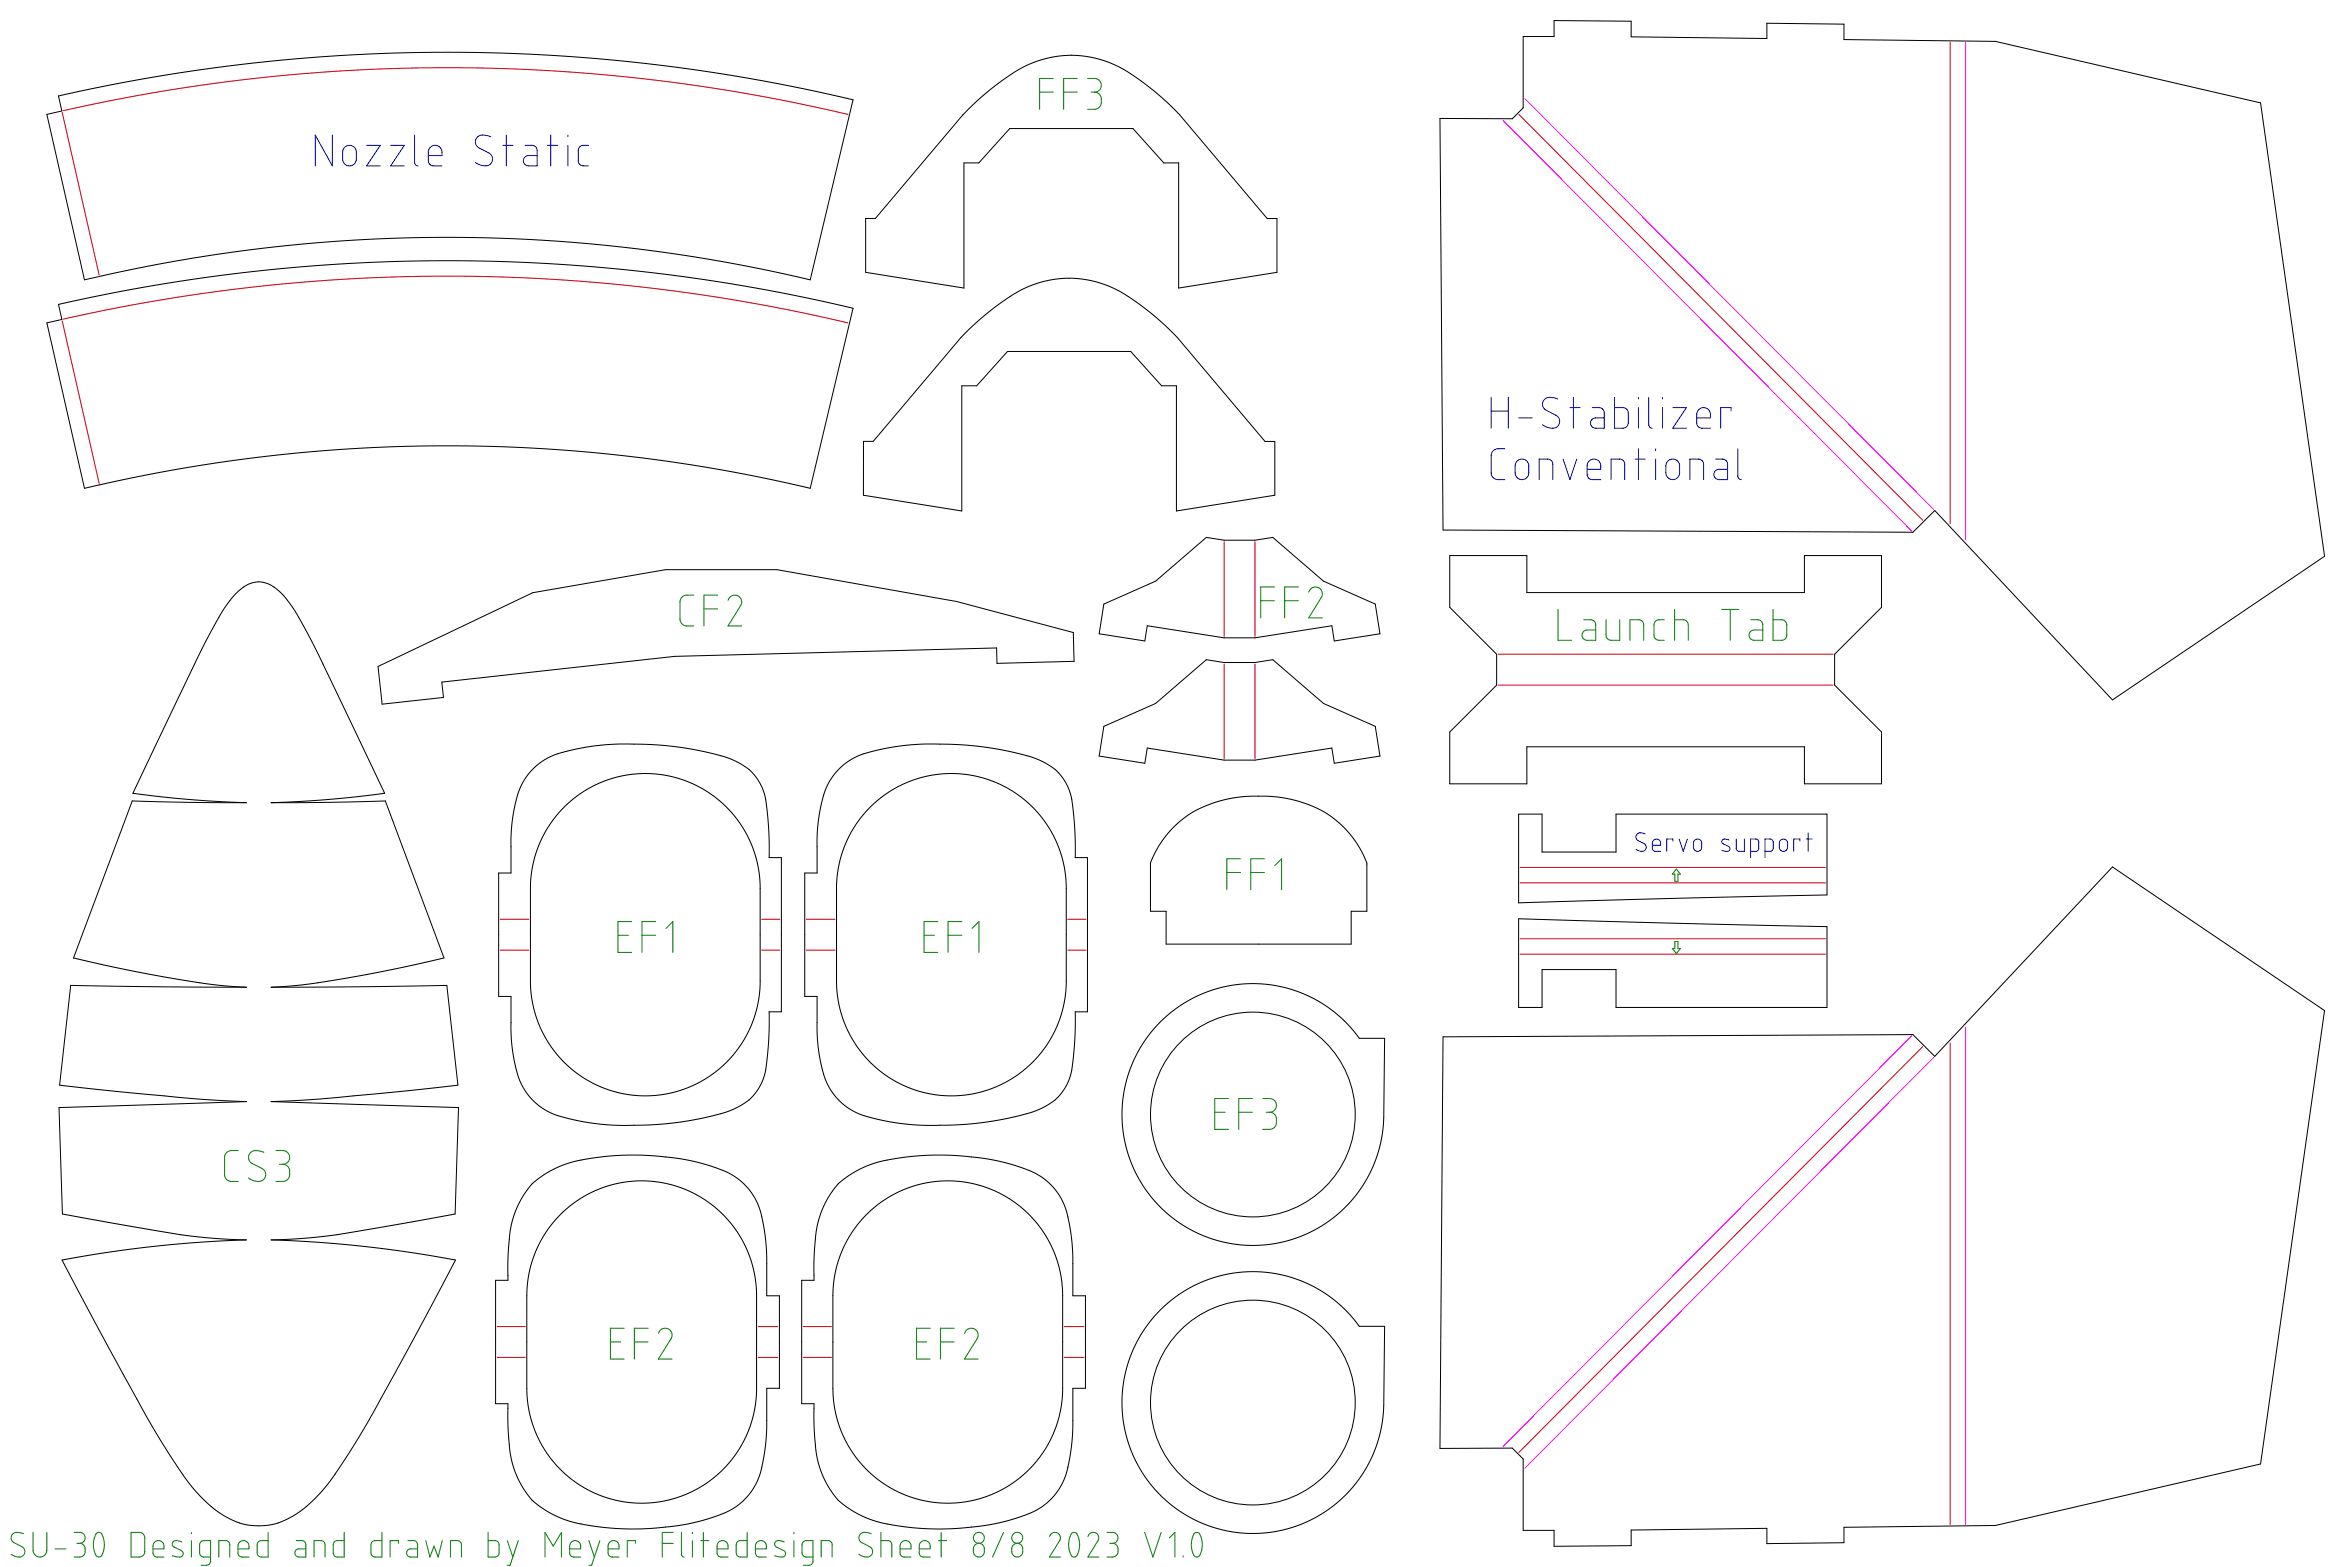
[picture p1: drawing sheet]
<svg xmlns="http://www.w3.org/2000/svg" width="762mm" height="508mm" viewBox="0 0 762 508" stroke-linecap="round" stroke-linejoin="round" font-family="sans-serif">
<g fill="none" stroke="#000" stroke-width=".32">
<path d="M19 31.1l13.7-2.9 15.9-3 16.2-2.6 17.4-2.2 16.9-1.6 15.8-1.1 15.5-.6 15.4-.2 16.3 .3 16.3 .7 17.4 1.3 16.6 1.7 17 2.3 14.3 2.3 16.4 3.2 16.5 3.6-13.9 58.4-14-3.1-14-2.7-13.6-2.3-14.5-1.9-13.9-1.5-14.3-1.2-15.1-.7-15.4-.4-14.5 .2-15.1 .5-16.5 1.2-15 1.5-15.7 2-14.1 2.3-15.4 3-14.2 3.1-12.2-53.6 4.9-1.1zM313.4 36l6.6-6 7.6-5.7 5-3 5.8-2.1 6.3-1.2 2.8-.1 3.4 .2 3.3 .5 3.3 .9 5.8 2.4 3.4 2 4.9 3.5 7.9 6.8 3 3 28.4 33.6h3.2v17.5l-31.9 5.1v-40.6h-4.8l-10-11.1h-40l-10 11.1h-4.8v40.6l-31.9-5.1v-17.5h3.1zM19 98.7l16-3.4 16.5-3 14.9-2.3 16.7-2.1 17.2-1.6 15.6-1 15.9-.6 16.5-.2 14.8 .3 16.1 .7 17.4 1.3 16.1 1.7 16.7 2.3 14.5 2.4 16.3 3.1 16.4 3.6-13.9 58.4-14-3.1-14-2.7-13.7-2.3-13.8-1.9-13.7-1.5-15-1.2-14.4-.7-14.9-.4-15.2 .1-15.4 .6-14.9 1-14.9 1.4-15.2 2-15.7 2.4-16.3 3.2-14.2 3.1-12.2-53.6 4.9-1.1zM312.9 108.1l6.1-5.7 7.6-5.7 5.3-3.1 5.5-2.1 6.2-1.2 6.4 .1 3.6 .5 3.2 .9 5.9 2.4 4.2 2.6 4.4 3.2 7.8 6.7 2.6 2.7 28.5 33.7h3.2v17.4l-31.9 5.2v-40.6h-4.8l-10.1-11.2h-39.9l-10 11.2h-4.8v40.6l-31.9-5.2v-17.4h3.1zM467.9 171.8l-1-133.4 23.5 .1 3.5-3.5v-23.2h10v-5.1l25 .2v5l44 .6v-5l25 .3v5l49.1 .6 86 20 20.7 146.9-68.7 46.6-57.6-61.4-7.1 7.1-152.3-.8M76.7 192.2l2.3-1.9 1.9-1 2.4-.6 2.1 .1 2.2 .8 2.4 1.6 2.1 2 2.3 3 3.4 5.6 5.2 9.8 21.7 45.5-18.2 2.1-18.6 1 18.9-.1 18.1-.4 19.1 50.9-16.8 3.7-15.4 2.9-13.4 2-10.5 .8 28.3-.1 28.7-.5 3.6 32.4-41.1 4.2-19.5 1.1 60.8 2-1.1 34.5-39.2 6.8-10.1 1.1-10.4 .5 14.8 .7 15.6 1.4 14 1.8 15.4 2.6-12.4 23.5-15.6 28.2-5.7 9.5-6.8 10.3-5.4 6.2-3.2 2.9-2.6 1.8-3 1.6-2.8 1.2-2.9 .7-2.7 .2-3.3-.1-3.1-.6-2.9-1.1-2.8-1.5-3.2-2.2-2.7-2.4-3.6-3.7-2.4-3.1-7-10.4-6.4-10.8-14.1-25.7-13-24.5 15.4-2.6 14.4-1.8 15.5-1.4 14.5-.7-10.7-.6-10.5-1.1-38.5-6.7-1.1-34.5 60.8-2-19-1.1-24.7-2.3-16.9-1.9 3.6-32.4 28.7 .5 28.3 .1-11.3-.8-12.8-2-16.5-3.2-15.5-3.4 19.1-50.9 18.1 .4 18.9 .1-17.8-1-19-2 23.3-48.6 5.8-10.6 2.9-4zM357.9 195.8l16.8-7.4 16.5-14.2 5.7 .9h10l5.8-.9 16.5 14.2 16.7 7.4 1.6 9.7-14.9 2.3-.7-4.9-25 3.9h-10l-24.9-3.9-.8 4.9-14.8-2.3zM470.1 180.1h25v12h90v-12h25v16.8l-15.2 15.2v10l15.2 15.2v16.8h-25v-12h-90v12h-25v-16.8l15.2-15.2v-10l-15.2-15.2zM122.6 216.1l50.1-23.9 43.1-7.5h36.1l58.3 10.3 37.8 10.1 .3 9.3-25 .7-.1-5-104.5 2.7-75.4 8.3 .5 5-19.9 2.2zM357.9 235.5l16.8-7.5 16.5-14.1 5.7 .9h10l5.8-.9 16.5 14.1 16.7 7.5 1.6 9.6-14.9 2.3-.7-4.9-25 3.9h-10l-24.9-3.9-.8 4.9-14.8-2.3zM182.8 261.8l3.5-3.2 3.6-2.5 3.7-1.9 4-1.6 3.9-1 4.9-.7 4.3-.1 4.6 .4 4.1 1 4.5 1.6 4.2 2.1 3.9 2.6 3.6 3.1 2.5 2.9 2.8 3.9 2.1 3.8 1.4 3.4 1 3.4 .7 3.4 .4 3.9v32.8l-.3 3.6-.6 3.5-1.1 3.8-1.7 4.2-2.1 3.8-2.5 3.5-3.1 3.3-3 2.7-3.2 2.2-3.9 2.1-3 1.2-3.8 1.2-3.4 .7-3.9 .3h-3.7l-3.7-.4-3.3-.6-3.7-1.2-3.4-1.4-3.2-1.8-3.1-2.1-2.7-2.2-2.7-2.8-2.2-2.7-3.6-5.9-1.3-3.2-1.1-3.5-.7-3.3-.4-3.6 .1-36.2 1.2-6.4 2.1-5.8 3.2-5.4zM249.4 278h4v50h-4"/>
<path d="M249.4 278l-.2-10.2-1-9.3-.9-2.8-1.4-2.7-1.9-2.5-1.7-1.5-3.3-2-3.5-1.5-5.7-1.5-5.5-1.1-6.3-1-6.1-.5-7.6-.2-6.4 .1-9.1 1.1-8.1 2-2.4 1-2.6 1.4-2.1 1.7-1.9 2-1.6 2.3-1.6 3-.9 2.9-1 4-.9 8v12.3h-4v40h4v11l.3 5.2 1.1 6.3 1.6 5.3 1.8 3.2 2.1 2.6 2.6 2.2 2.9 1.8 2.5 1 2.9 .8 7.7 1.6 7.6 .8h8.8l8.1-.5 8.7-1.1 9.8-2.3 4-1.4 3.3-1.9 2.4-2 2-2.5 1.6-3.2 .7-2.8 .8-6.2 .4-6.5v-6.4M282 261.8l3.7-3.3 3.5-2.4 3.7-1.9 3.9-1.6 4-1 4.8-.7 4.8-.1 4.5 .5 4.3 1 4.2 1.6 3.8 1.9 4 2.7 3.6 3.1 2.8 3.2 2.6 3.7 2.1 4 2.3 6.4 .8 3.8 .3 3.7v32.7l-.2 3.5-.7 3.6-1 3.8-1.7 4.2-2.1 3.7-2.6 3.6-3.1 3.3-3 2.7-3.2 2.2-3.8 2.1-3 1.2-3.8 1.2-3.5 .7-3.9 .3h-3.6l-3.7-.4-4-.8-3.4-1.1-3-1.3-3.3-1.8-3.1-2.1-2.7-2.2-2.1-2.1-2.6-3.2-1.7-2.5-2.1-3.7-1.3-3.1-1.1-3.5-.7-3.5-.4-3.4 .1-36 1.1-6.1 2.4-6.5 3.2-5.4zM348.6 278h4v50h-4M348.7 278l-.3-10.8-1.1-9.2-.8-2.3-1.4-2.7-1.9-2.5-1.9-1.6-3.1-1.9-3.4-1.5-5.7-1.5-5.6-1.2-6.2-.9-6.2-.5-7.5-.2-6.5 .1-8.3 1-8.9 2.1-4.5 2.2-2.4 1.7-1.7 1.8-2 2.7-1.5 2.8-1 3-.9 4-.9 7.6-.1 12.8h-4v40h4v11l.3 4.8 1.1 6.3 1.6 5.5 1.7 3.1 2.2 2.8 2.8 2.4 2.7 1.6 2.5 1.1 2.9 .8 7.8 1.6 7.6 .8h8.8l8-.5 8.8-1.1 9.2-2.1 4.5-1.6 3.6-2.1 2.1-1.7 2-2.6 1.7-3.6 .7-2.6 .8-6.2 .3-6.4 .1-6.3M380.5 268.2l4.8-4 5-2.7 6.2-2.1 6.9-1.2 8.2-.1 6.3 .9 6.6 1.9 3.4 1.5 2.5 1.5 4.2 3.2 3.4 3.6 3 4.4 2.2 4.7v15.6h-5.1v10.7h-60v-10.7h-5.1v-15.6l1.5-3.3 1.7-3 1.8-2.5zM492.4 263.9h7.6v12.3h24v-12.3h68.4v26.2l-48.7 1.1-51.3 1.5zM492.4 297.9l53.3 1.5 46.7 1v26.2h-68.4v-12.3h-24v12.3h-7.6zM376.2 331.4l3.3-3.1 4-2.8 3.6-2.1 4.4-1.9 4-1.2 4.5-1 4.6-.4 4.5 .1 4.8 .6 4.9 1.2 3.9 1.4 4.4 2.2 3.6 2.2 3.8 3 3.2 3.2 3.1 3.8h8.2l-.3 26.3-.3 3.8-.7 4-1.7 5.6-2.4 5.3-3.2 4.9-3.6 4.3-3.1 2.9-3.7 2.8-2.9 1.8-4.1 2-3.5 1.3-4.1 1.2-4 .7-4.2 .3-4.4-.2-4.3-.5-3.9-1-3.8-1.2-3.9-1.8-3.3-1.9-3.5-2.4-3.4-3-2.8-3-2.8-3.7-2-3.3-1.9-3.7-1.4-3.8-1.1-4.2-.6-4-.3-3.7 .1-4.2 .6-4.6 1-4.1 1.3-3.8 1.5-3.3 2.3-4.2 2.4-3.3zM467.9 336.1l-1 133.5 23.5-.1 3.5 3.5v23.1h10v5.2l25-.2v-5.1l44-.5v4.9l25-.3v-5l49.1-.6 86-19.9 20.7-147-68.7-46.5-57.6 61.4-7.1-7.1-152.3 .7M172.6 383.7l2.9-2.3 3.3-2 3.4-1.6 4-1.2 5.2-1.1 6.2-.7 5.8-.3 6.6 .1 7.8 .7 5.2 .8 5 1.2 5.4 1.7 3.1 1.4 3.1 2 2.4 2.2 2.3 3 1.2 2.2 1 2.6 1.5 7.6 .6 6.7v13.4h4.1v30h-4.1l-.2 16.6-.9 6.5-1.4 5.8-1.8 3.6-1.8 2.4-2.2 2.2-2.9 2-2.7 1.4-5.2 1.8-4.8 1.3-4.6 .9-6.7 .7-5.7 .4-6-.1-5.6-.4-9.4-1.5-3.8-1.1-3.1-1.4-3.4-1.9-3.4-2.6-1.4-1.5-2.1-2.9-2.5-5.1-1.5-5.4-.7-7.8-.1-8.9h-4v-40h4l.2-10.9 .5-4.7 .7-3.7 1.1-3.2 1.6-3.4 1.8-3zM181.2 394.2l3.1-2.8 3.6-2.7 3.5-2 4.5-1.8 4.4-1.3 4.5-.7 4.3-.1 4.7 .4 4.4 1 4 1.4 3.7 1.7 4.1 2.7 3.6 2.9 3.1 3.3 2.6 3.5 2.2 4 2.5 6.4 .9 4.2 .4 3.8v32.9l-.2 3.5-.6 3.5-1.2 4.3-1.7 4-2 3.6-2.6 3.6-3.2 3.5-2.5 2.2-3.3 2.3-3.8 2.1-3.4 1.5-3.6 1.1-3.4 .7-3.8 .4h-3.8l-4-.4-6.9-1.8-6.1-2.9-3-2-3.1-2.4-2.7-2.8-2.4-2.9-2.1-3.3-1.5-2.8-2.3-6.2-.8-3.5-.4-3.7-.1-32.8 .2-3.5 1.1-6 2.2-6.1 3.2-5.5zM271.8 383.7l3.3-2.5 3.5-2.1 3.6-1.6 3.9-1.1 5.8-1.1 6-.6 4.7-.2 7 .1 7.4 .7 5.2 .8 6.2 1.5 5.3 1.9 3.5 1.7 2.1 1.6 2.5 2.4 1.8 2.6 1.2 2 1 2.7 1.5 7.7 .6 7.2v12.7h4.1v30h-4.1v12.6l-.3 4.4-1.1 7.3-1.3 4.9-1.7 3.4-1.7 2.2-2.2 2.3-2.9 2-2.7 1.4-5.2 1.8-4.8 1.3-4.9 .9-12.2 1.1-6-.1-5.5-.4-9.4-1.5-3.6-1-3.4-1.5-3.3-1.9-3.5-2.6-3.3-4.3-2.6-5.2-1.5-5.4-.8-8.2-.1-8.5h-4v-40h4l.2-10.6 .5-5.1 .7-3.6 1.2-3.5 1.5-3.1 2-3.2z"/>
<path d="M280.3 394.4l3.2-3 3.7-2.7 3.5-2 4.4-1.8 4.5-1.3 4.5-.7 4.3-.1 4.3 .4 4.7 1 4 1.4 3.8 1.7 4.1 2.7 3.3 2.7 3.4 3.5 2.5 3.5 2.3 3.9 2.4 6.5 .9 3.9 .4 4.1 .1 32.9-.2 3.1-.7 4-1.3 4.6-1.5 3.6-2 3.6-2.6 3.6-3.2 3.5-2.6 2.2-3.2 2.3-3.8 2.1-3.5 1.5-3.7 1.1-3.6 .7-3.5 .4h-3.7l-4.1-.4-6.8-1.8-6.2-2.9-3.1-2.1-2.9-2.3-2.8-2.8-2.2-2.7-2.2-3.4-1.5-2.9-2.3-6.2-.8-3.5-.4-3.7v-36.1l1.2-6.2 2.2-6 3.2-5.6zM376 424.9l3.2-3 4-2.9 4-2.3 4.2-1.8 4.5-1.4 4.2-.8 4.3-.4h4.5l4.9 .6 4.4 1.1 4.3 1.5 4.2 2 4.1 2.6 3.6 2.8 3.3 3.3 3.1 3.8h8.2l-.3 26.2-.3 3.7-.8 4.2-1.6 5.5-2.5 5.4-3 4.8-3.6 4.2-2.9 2.8-3.4 2.6-4.1 2.6-3.2 1.6-4.3 1.6-3.6 .9-4.3 .8-4.4 .2-4-.1-4.5-.6-3.8-.9-4-1.4-4.2-2-3.3-1.9-3.4-2.5-3-2.8-2.7-2.8-2.7-3.5-2.1-3.6-1.7-3.4-1.5-4-1-3.6-.7-4.3-.3-3.9 .1-4.3 .6-4.3 .9-4 1.5-4.4 1.8-4 2.2-3.6 2.4-3.3z"/>
<circle cx="406.2" cy="361.3" r="33.2"/>
<circle cx="406.2" cy="454.7" r="33.2"/>
</g>
<g fill="none" stroke="#cb0000" stroke-width=".32">
<path d="M632.4 13.7v156.1M20.2 36.5l12 52.6M20.6 35.9l15.6-3.3 16.3-3 17-2.6 14.7-1.8 15.7-1.5 15.6-1 16.9-.6 17.1-.2 16.8 .4 15.3 .8 15.3 1.2 15.7 1.7 15 2 16 2.6 15.2 2.9 16.2 3.6M492.5 37.1l131 131.6M20.2 104.1l12 52.6M20.6 103.4l15.6-3.3 16.4-2.9 15.1-2.4 16.1-1.9 15.5-1.5 15.6-1.1 16.2-.6 16.1-.2 15.6 .3 16.2 .7 15.9 1.2 17.1 1.8 15.2 2 16.5 2.7 14.9 2.8 16.4 3.7M396.9 175.6v30.7M406.9 175.6v30.7M396.9 215.3v30.6M406.9 215.3v30.6M485.8 212.1h108.6M485.8 222.1h108.6"/>
<path d="M162.2 298h9.3M247 298h5.9M261.5 298h9.2M346.2 298h5.9M492.9 281.2h99M492.9 286.2h99M162.2 308h9.3M247 308h5.9M261.5 308h9.2M346.2 308h5.9M492.9 309.3h99M492.9 304.3h99"/>
<path d="M623.5 339.3l-131 131.6M632.4 338.2v156M161.2 430.1h9.1M245.8 430.1h6.4M260.5 430.1h9.1M345.1 430.1h6.4M161.2 440.1h9.1M245.8 440.1h6.4M260.5 440.1h9.1M345.1 440.1h6.4"/>
</g>
<path d="M637.3 13.8v161M487.3 39l132.6 133.2M494.4 31.9l132.6 133.2M619.9 335.8l-132.6 133.2M637.3 333.1v161.1M627 342.8l-132.6 133.2" fill="none" stroke="#f0f" stroke-width=".32"/>
<g fill="none" stroke="#008000" stroke-width=".32">
<path d="M337.1 29.9h4.4M341.5 25.4h-4.4v10M344.9 29.9h4.4M349.3 25.4h-4.4v10M352.7 25.4l2.7 .1 .8 .3 .6 .8 .3 1.2-.4 1.1-.7 .7-1.1 .3M353.8 29.9h1.1M354.9 29.9l1.3 .4 .6 .8 .3 .8-.1 2.1-.7 .9-.8 .4-2.8 .1M224.9 192.9h-2.4l-.8 .3-.8 .7-.4 1v6l.3 .9 .7 .7 .8 .4h2.6M228.3 197.4h4.4M232.7 192.9h-4.4v10M236.1 194.6l.7-1.1 1.2-.6 1.3 .3 .9 .9 .3 1-.3 1.1-4.1 6.7h4.4M408.8 194.7h4.4"/>
<path d="M413.2 190.3h-4.4v10M416.6 194.7h4.4M421 190.3h-4.4v10M424.3 192l1.1-1.4 1.4-.3 1.3 .6 .7 1.3-.3 1.3-4.2 6.8h4.5M505.2 197.6v10h4.5M543 197.6v10M558.2 197.6h5.6M561 197.6v10M574.9 197.6v10h2.9l.8-.3 .5-.5 .3-.8v-3.5l-.2-.7-1.2-.9h-3.1M513.5 200.9l2.8 .1 .8 .6 .3 .8v5.2h-2.9l-.9-.4-.5-.5-.1-.9 .7-1.3 .8-.3h2.9M520.8 200.9v5.3l.5 .9 1 .5h2.9v-6.7M528.5 207.6v-6.7h3.1l1.1 .7 .3 .8v5.2"/>
<path d="M539.6 200.9l-2.3 .1-.6 .5-.4 .9v3.7l.3 .8 1.1 .7h1.9M543 200.9h3l1.1 .6 .3 1v5.1M567.7 200.9l2.7 .1 .8 .5 .4 .9v5.2h-2.9l-.9-.4-.5-.5-.2-.9 .2-.6 .6-.7 .8-.3h2.9M402.3 278.4h-4.5v10M410 278.4h-4.4v10M204.8 298.8h-4.4v10h4.4M212.6 298.8h-4.4v10M304.1 298.8h-4.5v10h4.5M311.9 298.8h-4.5v10M397.8 282.9h4.5M405.6 282.9h4.4M413.3 280.6l2.3-2.2v10"/>
<path d="M543.6 281.7l1.3 1.7h-.8v2.3h-1v-2.3h-.9zM200.4 303.2h3.3M208.2 303.2h4.4M215.9 301l2.3-2.2v10M299.6 303.2h3.4M307.4 303.2h4.5M315.2 301l2.2-2.2v10M543.1 305.2h1v2.3h.8l-1.3 1.6-1.4-1.6h.9zM398.3 356.1h-4.4v10h4.4M406.1 356.1h-4.4v10M409.4 356.1l3 .1 .8 .5 .5 .7 .2 1.1-.3 1-1 .9-.9 .2M77.3 373h-2.3l-1 .3-.8 .7-.4 1v6l.3 .9 .5 .6 .9 .4 2.8 .1"/>
<path d="M85.6 373.6l-1.7-.5h-1.8l-1.2 .9-.3 1.4 .2 .8 .6 .8 4.3 2.4 .4 1.2-.3 1.4-1 .8-1.1 .2-1.9-.4-1.2-.7M89.5 373l3 .1 1.2 1.1 .2 1.3-.4 1-.8 .7-1 .2M90.6 377.4h1.1M91.7 377.4l1.1 .3 .8 .8 .3 .9-.1 2.1-.5 .8-.8 .6-3 .1M393.9 360.6h3.3M401.7 360.6h4.4M410.5 360.6h1.2M411.7 360.6l1.2 .4 .8 .8 .2 .8-.2 2.1-.5 .8-.9 .5-2.9 .1M197.9 435h3.4M202.4 430.6h-4.5v10h4.5M205.7 435h4.4M210.1 430.6h-4.4v10"/>
<path d="M213.5 432.2l1-1.3 1.4-.3 1.5 .7 .5 1.4-.2 1.2-4.2 6.7h4.4M297.2 435h3.3M301.6 430.6h-4.4v10h4.4M304.9 435h4.5M309.4 430.6h-4.5v10M312.7 432.2l1.1-1.3 1.4-.3 1.4 .7 .6 1.5-.3 1.1-4.2 6.7h4.5M7.6 497.2l-1.4-.4h-1.4l-.8 .7-.4 1.1 .6 1.3 3.5 2 .4 1-.3 1-.6 .6-.9 .3-1.3-.2-1.4-.7M10.7 496.8l.1 6.3 .7 1.1 1.4 .6 1.4-.5 .8-1.2 .1-6.3M24.1 496.8h2.2l.7 .4 .5 .7 .1 .9-.3 .8-.7 .6-.8 .1M31.2 497.2l.7-.4 .9 .3 1 2.6v1.6l-.2 1.5-.6 1.5-.7 .5-1.1-.5-.9-2.6 .1-2.3zM42.5 496.8h3.1l.7 .4 .5 .7 .1 5.3-.2 .8-.8 .6-3.4 .2zM58.9 499.9l-1.1-.4h-1.1l-.7 .4-.2 .8 .5 .8 2.9 1.5 .2 .8-.3 .6-.9 .4-2.4-.5"/>
<path d="M62.1 496.8v.4M62.1 499.4v5.4M87 496.8v8l-2.9-.2-.7-1 .2-3.5 .9-.7h2.5M96.1 499.4l2 .1 .9 .7 .2 4.6h-2.5l-.6-.4-.5-1 .5-1 .6-.3h2.5M111.6 496.8v8l-2.8-.1-.7-1 .1-3.4 .4-.6 .6-.3h2.4M123.8 496.8v8l-2.9-.2-.6-1 .2-3.5 .9-.7h2.4M132.3 499.4l2.2 .1 .8 .7 .1 4.6h-2.4l-.7-.3-.5-.9 .2-.7 .3-.5 .7-.3h2.4M138.1 499.4l1.3 5.4 1.3-3.6 1.4 3.6 1.3-5.4M158.3 496.8v8l2.9-.2 .6-1-.1-3.4-.9-.7-2.5-.1M164.5 499.4l1.8 5.4M168.1 499.4l-2.7 8h-.9M190.9 499.4l1.8 5.4"/>
<path d="M194.5 499.4l-2.7 8h-.9M218.3 496.8h-3.6v8M221 496.8v7.2l.3 .6 .5 .2M224.5 496.8v.4M224.5 499.4v5.4M227.2 499.4h2.6M228.1 496.8v8M242.3 496.8v8l-2.8-.1-.5-.4-.3-.7 .1-3.3 .4-.6 .7-.3h2.4M254.3 499.9l-2.2-.5-.7 .5-.2 .7 .4 .9 2.8 1.3 .3 .8-.2 .7-.9 .5-2.4-.5M257.4 496.8v.4M257.4 499.4v5.4M282.5 497.2l-1.4-.4h-1.4l-.9 .7-.3 1.3 .7 1.2 3.4 1.9 .4 .9-.3 1.2-.7 .6-.8 .2-1.5-.3-1.2-.6"/>
<path d="M285.6 499.4h2.4l.9 .6 .3 .7v4.1M285.6 496.8v8M304.3 499.4h2.7M305.2 496.8v8M325.4 496.8l-3.6 8M340.3 498.1l.8-1 1.2-.3 1.1 .6 .5 1.1-.3 .9-3.3 5.4h3.6M347.5 497.1l1-.3 .6 .3 .9 2.7v1.8l-.3 1.5-.5 1.2-.9 .5-.9-.5-.8-2.6 .1-2.5zM352.7 498.1l.8-1 1.3-.3 1 .6 .5 1.2-.3 .8-3.3 5.4h3.6M359 496.8h2.2l.7 .4 .5 .6 .1 .8-.3 1-.8 .6-.7 .1M371.2 496.8l2.6 8 2.7-8M379.2 498.6l1.8-1.8v8M387.2 497.1l1.1-.3 .6 .4 .9 2.9v1.7l-.4 1.6-.4 .9-.9 .5-.6-.2-.4-.4-.8-2.7 .2-2.5z"/>
<path d="M17.8 502.1h3.6M25 500.3h.8M25.8 500.3l1.1 .4 .6 .7v2.1l-1 1.1-2.4 .2M49.6 502.1h3.6l-.1-1.4-.6-.9-1.4-.4-1.2 .8-.3 .9v2.5l.3 .6 .5 .5 2.8 .1M68.3 504.8h-2.5l-.9-.8-.2-3.4 .3-.7 .6-.4 2.7-.1v6.8l-.3 .8-.6 .4h-2.2M71 504.8v-5.4h2.4l.9 .6 .2 .7v4.1M77.2 502.1h3.5v-1.4l-.6-.9-1.4-.4-1.2 .8-.3 .9v2.5l.2 .6 .7 .5 2.6 .1M101.8 504.8v-5.4h2.4l.9 .6 .3 .6v4.2M129.2 500.3v-.9h-2.7v5.4M146.1 504.8v-5.4h2.4l.9 .6 .2 .8v4M176.7 504.8v-8l2.7 4.4 2.7-4.4v8M184.7 502.1h3.6l-.1-1.5-.6-.8-1.4-.4-1.1 .7-.4 .8v2.6l.2 .6 .6 .6 2.8 .1"/>
<path d="M197.2 502.1h3.5l-.1-1.5-.6-.8-1.3-.4-1.1 .7-.4 1v2.4l.2 .7 .6 .5 2.7 .1M206.1 500.3v-.9h-2.7v5.4M214.7 500.3h3.6M232.5 502.1h3.6l-.1-1.4-.6-.9-1.4-.4-1.1 .7-.4 .9v2.6l.3 .7 .6 .4 2.7 .1M244.9 502.1h3.6v-1.3l-.7-1-1.3-.4-1.2 .7-.4 1.1 .1 2.4 .3 .7 .6 .4 2.6 .1M263.6 504.8h-2.4l-1-.8-.1-3.5 .7-.9 2.8-.2v6.9l-.3 .7-.6 .4h-2.2M266.3 504.8v-5.4h2.4l.9 .6 .2 .6v4.2M291.8 502.1h3.6l-.1-1.4-.6-.9-1.3-.4-1.2 .8-.4 .9v2.5l.3 .6 .7 .5 2.6 .1M298.1 502.1h3.5v-1.3l-.7-1-1.3-.4-1.2 .8-.3 .9v2.5l.2 .6 .7 .5 2.6 .1M316 501l.7-.5 .9-.2 1.2 .7 .4 .9v1.3l-.7 1.2-1.4 .4-1.1-.7-.4-.8v-1.3zM328.5 501l.6-.5 1-.2 1.2 .8 .3 .8v1.3l-.7 1.2-1.3 .4-1.1-.7-.4-1v-1.3zM359.9 500.3h.8"/>
<path d="M360.7 500.3l1.1 .4 .6 .7v2.3l-.5 .6-.7 .4-2.2 .1M383.6 504.3v.5"/>
<circle cx="317.4" cy="498.6" r="1.78"/>
<circle cx="329.8" cy="498.6" r="1.78"/>
</g>
<g fill="none" stroke="#00f" stroke-width=".32">
<path d="M107.8 43.8v10l-5.6-10v10M111.7 47.8l1-.6 1-.1 .9 .4 .8 .9 .1 .8v2.9l-.5 .9-.9 .6-.9 .2-.8-.2-1.1-1.2-.2-3.3zM118.9 47.1h4.4l-4.4 6.7h4.4M126.7 47.1h4.4l-4.4 6.7h4.4M134.4 43.8v8.9l.4 .8 .8 .3M138.9 50.4h4.4l-.1-1.8-.8-1.1-1.5-.4-.9 .3-.7 .6-.4 1.2v3.2l.4 .8 .7 .5 3.3 .1M159.2 44.3l-2.2-.5-1.5 .1-1 .9-.3 1.5 .3 .8 .5 .7 3.7 1.9 .6 .5 .4 1.3-.3 1.1-.6 .8-1.2 .4-1.8-.3-1.6-.8M163 47.1h3.4M164.1 43.8l.1 10M170.3 47.1h2.5l1.1 .8 .3 .7v5.2h-2.9l-1-.4-.5-.7-.1-.8 .7-1.1 .9-.4h2.9M177.5 47.1h3.3M178.6 43.8v10"/>
<path d="M184.1 43.8v.5M184.1 47.1v6.7M190.8 47.1l-2.3 .1-.7 .6-.3 .8v3.7l.3 .8 1 .6 2 .1M483.5 128.8v10M483.5 133.3h5.6M489.1 128.8v10M492.4 135.5h4.4M505.2 129.4l-1.9-.5-1.7 .1-1.1 .8-.3 1.4 .2 .9 .7 .7 4.1 2.4 .5 1.2-.3 1.4-1 .8-1.3 .2-1.6-.3-1.3-.8M509.1 132.1h3.3M510.2 128.8v10M516.3 132.1l2.6 .1 1 .7 .3 .7v5.2h-3l-.9-.4-.5-.7-.1-.6 .7-1.3 .8-.3h3M523.5 128.8v10l3.6-.2 .5-.5 .3-.7-.1-4.3-.6-.7-.6-.2-3.1-.1"/>
<path d="M531.3 128.8v.6M531.3 132.1v6.7M534.6 128.8v9.1l.4 .6 .7 .3M539.1 128.8v.6M539.1 132.1v6.7M542.4 132.1h4.4l-4.4 6.7h4.4M550.2 135.5h4.4l-.1-1.9-.9-1.1-1.6-.3-.8 .3-.6 .6-.4 1v3.3l.3 .8 .8 .5 3.3 .1M561.3 133.3v-1.2h-3.3v6.7M488 145.5h-2.5l-.8 .2-.8 .7-.4 1.1v5.9l.3 1 1.3 1 2.9 .1M491.9 149.5l1.1-.6h1l.9 .4 .7 1 .1 3.4-.5 1.1-.9 .5-1 .2-.8-.2-1.1-1.2-.1-3.4zM499.1 155.5v-6.7h2.9l1.2 .8 .3 .8v5.1M506.8 148.8l2.3 6.7 2.2-6.7"/>
<path d="M514.6 152.1h4.5l-.1-1.6-.9-1.3-1.5-.4-.8 .3-.7 .5-.5 1.2v3.2l.4 .9 .8 .5 3.3 .1M522.4 155.5v-6.7h3.1l1.1 .8 .2 .7v5.2M530.2 148.8h3.3M531.3 145.5v10M536.9 145.5v.5M536.9 148.8v6.7M540.7 149.6l1-.7 1.1-.1 .9 .4 .8 1 .1 3.4-.6 1.2-.8 .5h-1.6l-.6-.3-.7-.9-.1-3.2zM548 155.5v-6.7h2.9l1.1 .7 .4 .9v5.1M556.3 148.8h2.5l1.1 .8 .3 .7v5.2h-3.1l-.8-.4-.5-.7-.1-.8 .8-1.2 .8-.3h2.9M563.5 145.5v8.9l.4 .9 .7 .2M533.5 270.3l-2.1-.3-.7 .6-.2 .9 .5 .9 2.5 1.5 .3 .7-.3 .9-.6 .4-.8 .1-1.6-.7M535.8 274h2.7l-.1-1-.4-.7-1.1-.3-.9 .5-.2 .8v1.8l.7 .8 2 .1"/>
<path d="M542.5 272.7v-.7h-2v4M544.5 272l1.3 4 1.3-4M549.5 272.4l.6-.3 .6-.1 .6 .3 .4 .5 .1 2.2-.9 .9h-.9l-.8-.7-.1-2zM560.6 272.3l-1.7-.3-.5 .4-.1 .5 .3 .6 2.2 1.1 .2 .4-.2 .7-1.1 .3-1.4-.3M563 272v3.3l.8 .7h1.8v-4M567.6 276h1.9l.7-.6 .1-2.6-.6-.7-2.1-.1v6M572.3 276h1.8l.7-.4 .2-2.7-.5-.8-2.2-.1v6M577.3 272.4l.6-.3 .6-.1 .6 .3 .4 .5 .1 2.2-.9 .9h-1l-.7-.8v-1.8zM583.6 272.7v-.7h-2v4M585.6 272h2M586.3 270v6"/>
</g>
</svg>
